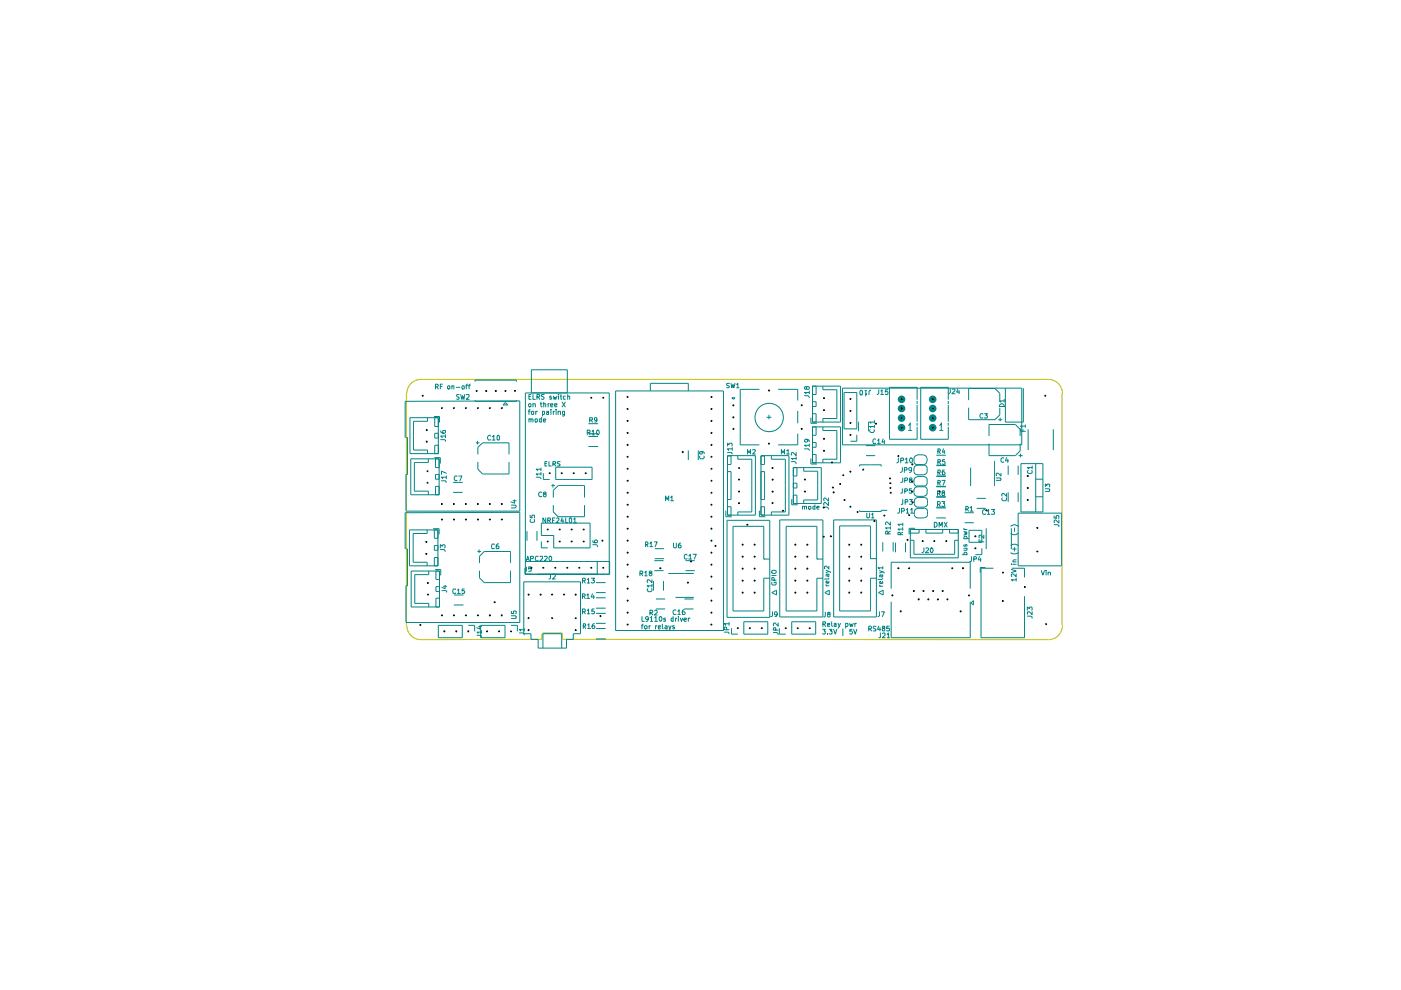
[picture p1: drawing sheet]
<svg xmlns="http://www.w3.org/2000/svg" width="297mm" height="210mm" viewBox="0 0 297 210" stroke-linecap="round" stroke-linejoin="round" font-family="sans-serif">
<path d="M86.2 83.4v49.2M89.2 80.4h133M89.2 80.4a3 3 0 0 0-3 3M222.3 80.4a3 3 0 0 1 3 3M225.2 83.4v49.2M86.2 132.6a3 3 0 0 0 3 3M114.9 134.5v1.1h-25.7M115.3 134.2h3.5M115.3 134.2l-.4 .4M118.9 134.2l.4 .4M119.3 134.5v1.1h102.9M225.3 132.6a3 3 0 0 1-3 3" fill="none" stroke="#c2c200" stroke-width=".21"/>
<g fill="none" stroke="#008484" stroke-width=".21">
<path d="M177.4 82.6v6.1M178.2 81.9v7.6M178.6 82.3h38v12h-38zM179 90.9v-7.7h2.7v7.7M182 89.4v2M182.4 82.8h.1a.53 .53 0 0 1 .4 .4 .53 .53 0 0 1-.3 .6l-.3-.4zM183.3 82.8h.5M183.6 82.8v1l.2-.4M184.1 89.4v2M184.5 91.1l-.1 .3 .2 .3h.5l.3-.3-.1-.3M184.5 98.6h2.3v.3M184.7 82.8h-.3l-.2 .2v.8"/>
<path d="M185.4 90.4h-1l.2 .3M185.4 89.5h-1l.2 .2M185.4 89.2v.5M185.4 90.2v.5M188.6 82.1h5.8M195.2 82.1h5.9v2.7M201.5 82.5v.7l-.4 .3M201.9 82.5h.3l.3 .2-.7 .8h.7M203.1 82.5l-.3 .6h.6M203.3 82.8v.7M205.4 86.4v2.6h5.6l1-1v-1.6M205.4 84.8v-2.4h5.6l1 1v1.4"/>
<path d="M208.4 87.8l-.4-.1a.55 .55 0 0 0 0 .9h.4M208.8 87.7h.5l-.3 .4 .3 .1v.4h-.5M209.7 94.1v2.5M211.6 89h.9M211.9 85.9l.6-.3 .4 .3v.3h-1zM212.1 88.6v.7M212.9 85h-1l.3 .3M212.9 84.7v.6M213.2 82.3v7.2h3.8v-7.2M216 96.6h.8M216.3 91l-1-1h-5.6v2.5M216.3 95.6l-1 1"/>
<path d="M216.4 90.9v.5h1M216.4 96.2v.7M216.9 91.1v.3M217.4 90.3h-1l.2 .3M217.4 90.1v.5M204 117.6h1M204.4 112.7l.6 .2-.5 .1 .5 .2-.6 .3M204.4 112l.1 .3M204.4 116.2h.6M204.4 114.2h1M204.4 112.3h.6M204.4 117.6v-.3l.1-.2 .4 .1v.4"/>
<path d="M204.4 115.5v.2l.3 .1 .2-.4 .1 .2-.1 .2M204.4 114.2v-.2l.1-.3 .4 .1v.4M204.5 110.8h2M204.9 116.2v.5h-.5M205.5 112.4h2.7v2.6h-2.7zM205.7 119.2v5.6M206 118v.9l-.1 .1h-.3M206.5 118.5h.5v-.4l-.5-.1v1M207.1 107.8h1.9M207.6 114.4v.5h1M207.7 118l-.3 .7h.6M207.9 118.4v.6"/>
<path d="M208 114.6v.3M208.2 116.2v1.4h-1.4M208.6 113.5v.6l-.8-.6h-.2l.1 .5M208.9 108.2l-.2-.2-.4 .3 .1 .7h.5M209.1 112v4.4M209.3 108.4l.3-.4v1.1M209.3 109.1h.6M210.2 108h.7l-.4 .5 .4 .1-.1 .5-.6-.1M214.3 117.2l.5 .2h.6l.5-.2M214.3 115.7l.5-.3h.6l.5 .3M214.3 113.1l.5 .3h.6l.5-.3M214.3 111.6a1 1 0 0 1 1.6 0"/>
<path d="M214.4 119.6h.1M214.4 112v4.4M214.7 116.4h.7M214.8 119.6h.6M214.8 119.1h.6M215.1 111.9v.8M215.1 116.1v.7M215.4 118.7h-.5l-.1 .2 .1 .2M215.9 108.8h9.2v11.2h-9.2zM223.5 111.3h.8l.2 .1v.3M223.5 109.4v.4l.5 .1-.1-.5h.6l-.1 .5M224.5 110.2v.7l-.7-.7-.3 .3 .1 .3"/>
<path d="M206.4 127.3v1M208.9 120.3h-1.1v1.1M210.6 120.5h-2.6v14.7h9.2v-8.8M214.4 120.7l1 .4-1 .3M214.5 120.5h2.7v1.9M215.4 122.9h-1l.4 .3M215.4 121.7v.6l-.6-.6-.4 .1 .1 .5M215.4 122.6v.6M217.8 130.6h.8l.2 .2v.3M217.8 129.4v-.7l.4 .3 .2-.3h.3l.1 .2-.1 .5M218.8 129.7v.6l-.6-.6h-.3v.5M220.8 121l.3 .9 .4-.9"/>
<path d="M221.8 121v.1M221.8 121.3v.6M222.2 121.4l.4-.1 .1 .6M222.2 121.3v.6"/>
</g>
<circle cx="191.1" cy="90.7" r=".8" fill="#008484"/>
<path d="M185.6 93.1a.52 .52 0 0 0-.5 .3 .52 .52 0 0 0 .1 .7l.4-.1M186.1 93.4l.2-.4v1.1M186.1 94.1h.6M187.3 93l-.3 .7h.6M187.5 93.4v.7M188.6 93.1h5.8M190.5 97.1v.9l-.4 .1M191 97.6h.5v-.5h-.5v1M191.9 97.4l.3-.3v1M191.9 98.1h.6M193 97.1h.3l.1 .2v.6l-.2 .2-.4-.4zM195.2 82.1v11" fill="none" stroke="#008484" stroke-width=".21"/>
<g fill="#008484">
<circle cx="191.1" cy="88.6" r=".8"/>
<circle cx="191.1" cy="86.6" r=".8"/>
<circle cx="191.1" cy="84.7" r=".8"/>
</g>
<g fill="none" stroke="#008484" stroke-width=".21">
<path d="M112.7 78.4h7.6v4.9h-7.6zM85.9 92.8v-7.7l24.3-.1v23.4h-24.1M86.1 92.8h.3v7.8h-.3v7.7M86.9 88.6h6v7.6h-6zM87.1 97.3h6v7.6h-6zM90.6 88.6v.7h-2.9v6.1h2.9v.8M90.8 97.3v.7h-2.9v6.1h2.9v.8M92 88.3h1.2v1.3M92.1 97h1.3v1.3M92.2 88.6v1.8h.7M92.3 82h.4l.2-.2-.1-.3-.5-.1v1.1M92.3 97.3v1.8h.8"/>
<path d="M92.6 82l.3 .5M92.9 91.9h-.7v1h.7M92.9 94.4h-.7v1.8M93.4 82h.3M93.4 93.2h.9l.2 .4M93.4 91.4l.1 .3 .8 .2 .2-.2-.1-.4-.5 .1v.3l.1 .2M93.8 81.4h-.4v1.1M94.5 92.5h-1.1l.4 .3M94.5 92.2v.6M95 81.9h.4l-.1 .6h-.3zM95.8 81.9h.4v.6M95.8 81.8v.7"/>
<path d="M96.7 82.1h.8M97.3 83.7h-.5v.3l.5 .2v.4h-.5M97.7 83.7l.2 1 .2-.8 .3 .8 .1-1M98 81.9h.4v.6h-.4zM98.8 81.8h.3M98.9 83.7h.6v.4l-.6 .6h.6M99.1 81.4l-.2 .2v.9M99.3 81.8h.4M99.7 81.4l-.2 .2v.9M100.7 80.9v-.3h8.8v.3M100.7 84.8v.3M100.9 93.9h.8"/>
<path d="M101.2 93.5v.7M101.3 96.4v-1.6l1-.9h5.6v2.5M101.3 98v1.5l1 1h5.6v-2.5M104 92.5l-.3-.2-.4 .4 .3 .6 .4-.1M104.4 92.6l.3-.3v1M104.4 93.3h.6M105.5 92.3l.4 .2-.1 .8h-.3l-.1-.2v-.6zM107.2 85.3l.5 .6h-1.1zM109.5 84.8v.3M112 87.2h.4M112.2 85.6l.4 .1v.5h-.4zM112.2 88.9h.4v.6"/>
<path d="M112.2 84.1h.3M112.2 88.8v.7M112.4 86.9h-.2v1M112.6 83.7h-.4v1h.4M112.6 88.9h.4v.6M112.7 87.2l.5 .1v.5h-.5zM113 83.7v1h.5M113 85.7h.5v.6M113 85.6v.7M113.5 88.8l.4 .1v.5h-.4zM113.6 87.2v.7M113.8 84.2h.5l.1-.2v-.3h-.6v1"/>
<path d="M113.9 87.2h-.2l-.1 .2M114.1 84.2l.3 .5M114.5 85.6h.4M114.7 99.5h-1l.2 .3M114.7 85.3v.8l.2 .2M114.7 99.2v.6M114.8 88.8l-.4 .1v.5h.4M114.8 88.5v1M115 87.8h.5l-.1-.6h-.4v1M115.2 89.2l.5-.1-.1-.3-.4 .1v.4l.2 .2 .2-.1M115.3 85.7h.4v.6M115.3 85.3v1"/>
<path d="M115.4 83.7h-.5v.4l.3 .1 .2 .2-.2 .3-.4-.1M115.5 98.3h.4M115.9 87.2h.4v.7M116 97.9h-.5v.9h.5M116.2 85.6v.7M116.3 87.5h-.4l.1 .4 .3-.1M116.4 97.9v.9h.5M116.5 85.6l-.3 .2M116.7 85.9h.5l-.1-.3-.4 .1v.4l.2 .2 .2-.1M116.8 86.9v.1M116.8 87.2v.7M116.9 84h-.3v.2l.4 .3-.2 .2-.2-.1"/>
<path d="M117.2 98.4l.5-.1v-.4h-.5v.9M117.3 84l.2 .7 .2-.5 .1 .5 .3-.7M117.3 87.2v.7M117.5 98.4l.3 .4M117.6 85.9h.5v-.3l-.5 .1v.4l.1 .2 .4-.1M117.6 87.2l-.3 .2M117.8 99.1v2.6M117.9 86.9v.1M117.9 87.2v.7M118.3 87.3h.5v.6M118.3 87.2v.7M118.4 83.7h.1"/>
<path d="M118.4 84v.7M118.8 97.9h-.6v.1v.3l.5 .1v.4h-.5M118.8 84h.3M118.9 83.7v.9l.2 .1M119.2 85.3l.7 1M119.7 87.8h-.4v-.6h.4v.9l-.2 .1-.2-.1M119.9 84l-.5 .1v.5h.5M119.9 85.3l-.7 1M120.4 84.1h.4v.6M120.4 83.7v1M124.5 91.7h.5l.1-.4-.6-.1v1M124.8 92.5h2"/>
<path d="M124.8 94.7h2M124.8 91.7l.3 .5M124.8 89.8h2M124.8 91.9h2M125 89.1l.6-.1v-.4h-.6v.9M125.3 89.1l.3 .4M125.5 91.4l.3-.2v1M125.5 92.2h.5M126.5 91.3l.2-.1a.55 .55 0 0 1 .4 .5 .55 .55 0 0 1-.4 .5l-.2-.4zM126.5 89l-.1 .2-.4-.1v-.5h.5v.7l-.4 .2M158.5 96.3v-1l.3 .7 .3-.7v1M159.4 97.4v11.1"/>
<path d="M159.6 95.4l.5-.1 .1 .2-.6 .8h.6M160.2 96.6v12.6M161.3 100h.8v5.9h-.8M163.5 96.7v.7h3v11.1h-3M165 82.5h4.1v2.4M165.7 96.3v-1l.3 .7 .3-.7v1M166.8 95.6l.3-.3v1M166.8 96.3h.6M167.8 97.9h.7l.3 .4M168.8 97.2h-1l.3 .3M168.8 95.9v.7l-.7-.7-.3 .2 .1 .4M168.8 96.9v.6"/>
<path d="M169 99.1v1.8h-.8M169.1 87.1v2.6M170.4 99.1v.8h3v6.1h-3v.8M170.6 83.9h.7l.3 .4M171 82.1l.2-.1 .4 .1-.2 .4h-.2l-.2-.1v-.4h-.3l-.1 .4 .1 .1 .3-.1M171.6 83.2h-1l.3 .3M171.6 82.9v.6M171.9 97.2v1.2h1.3M171.9 88.6v1.1h1.3M172.3 85.2h.7v1h-.7M172.3 87.7h.7v1.8M173 90.5v1.8h-.7v-1.8h5.9v7.6h-5.9"/>
<path d="M173 81.9v1.8h-.7M174.5 90.5v.8h2.9v6.1h-2.9M174.5 81.9v.7h2.9M177.4 88.7h-2.9v.8M178.2 81.9h-5.9v7.6h5.9M179 90.9h2.7M181.7 92.2v1.4h-1.4M183.6 96.6h2M183.6 94.5h2M184.5 98.6h-2.2v.3M186.3 82.6v.7l-.3 .4M186.7 82.9l.3-.3v1.1"/>
<path d="M186.7 83.7h.6M188.3 82.6h-.5l-.1 .5 .4-.1 .2 .1v.5h-.6M188.6 82.1v11M191.3 99.1v.7l-.4 .4M191.7 99.7h.5v-.6h-.5v1.1M192.5 90.2l.5-.4v1.5M192.5 91.3h.9M193.3 99.6l-.1 .1h-.4l-.1-.4 .1-.2 .5 .1v.7l-.5 .3M193.8 97.2v.6M193.8 99.9a.7 .7 0 0 0 .7 .7M193.8 97.8a.7 .7 0 0 0 .7 .7M194.4 82.1v2.7"/>
<path d="M194.4 85v.7M194.4 85.9v3.5M194.4 89.7v.6M194.4 90.5v2.6M194.4 96.4h1.4M194.5 98.7a.7 .7 0 0 0-.7 .7v.5M194.5 96.5a.7 .7 0 0 0-.7 .7M195.8 96.5l.5 .2 .2 .5M196.5 97.8l-.2 .5-.3 .2h-1.6M196.6 97.2v.6M198.5 98.6h2M198.5 96.5h2"/>
<path d="M198.6 98.7h1.9M198.9 95.7h.4l.1-.5h-.5v1M198.9 98l.5-.1v-.3l-.1-.1h-.4v1M199 95.7l.4 .5M199.1 98l.3 .5M200 95.2l-.2 .6h.6M200.2 99.7h-.2l-.2 .2v.7h.5l.1-.4-.3-.2-.3 .2M200.2 95.5v.7M200.3 97.5h-.4l-.1 .4h.5v.5h-.5M205.8 99.1v3.9M209.7 96.6h5.6M210.9 97.7v5.3"/>
<path d="M212.8 97.1l-.2-.1-.4 .3v.5l.4 .2h.2M213.4 97l-.2 .7h.6M213.7 97.4v.6M213.8 98.7v2M215.9 98.7v2M216.3 91v1.5M216.3 94.1v1.5M216.5 98.3h4.6v10.2h-4.6zM218 99.7a.42 .42 0 0 0 0 .6 .42 .42 0 0 0 .6 0l.2-.1-.1-.5M218 91v4.4M218.8 99.1h-1l.4 .3M218.8 98.8v.6"/>
<path d="M219.6 98.3v10.2M223.3 91v4.4M85.9 116.4v-7.7l24.3-.1v23.4h-24.1M86.1 116.4h.3v7.8h-.3v7.7M86.8 112.4h6v7.6h-6zM90.6 112.4v.7h-3v6.1h3v.8M91.8 112.1h1.3v1.2M92.1 115.7h.7M92.1 112.4v1.7h.7M93.1 100.6h-.8v1h.8M93.1 103.1h-.8v1.8M93.4 116.5h.7l.3 .4"/>
<path d="M93.4 116.2v-.7l.4 .3v-.2l.4-.1 .2 .2-.1 .5M93.6 101.9h.9l.1 .4M94.6 101.2h-1l.3 .3M94.6 100.3l-1-.4v.7M94.6 100.9v.6M96.1 102.3h2M96.1 104.4h2M96.9 101l-.4-.1-.2 .3v.5l.3 .2h.3M97.3 100.9h.6l-.4 1M101.2 116.9h.8M101.6 116.5v.8M101.7 119.4v-1.5l1-1h5.6v2.5"/>
<path d="M104.8 115.5l-.2-.2a.61 .61 0 0 0-.2 1l.4-.1M105.7 115.3h-.2l-.3 .3v.6l.5 .1v-.5l-.3-.1-.2 .2M108.4 107.1h.9l.1 .2-.2 .4h-.8M108.8 106.2h.6M109.1 106v.7l-.8-.3M113.7 101.2h.7l.3 .3M114.7 100.5h-1l.2 .3M114.7 100.2v.6M114.9 104.4a.47 .47 0 0 0-.7 .4 .47 .47 0 0 0 .7 .4M115.2 100.3v1.4h1.4M115.4 104.7l-.2-.1 .2-.3 .4 .2-.1 .2h-.3l-.2 .2 .2 .4 .4-.1-.2-.5M116.9 103h.8"/>
<path d="M117.2 102.6v.8M117.3 105.5v-1.5l1-1h5.6v2.5M117.3 107.1v1.4l1 1.1h5.6v-2.5M161.3 109.2v-12.6h6v12.6M167.9 105.8v1.2h1.2M168.2 105h.8v1.8h-.8v-7.7h5.9v7.7M168.2 102.4h.8v1.1h-.8M174.6 107.5h.8l.3 .4M175.7 106.5v.7l-.7-.7-.4 .3 .1 .3M175.7 105.6v.7l-.7-.7-.4 .1 .1 .5M184.5 118.4h.1M184.5 118.4v-6.9h-6.5v18h6.5v-6.9h1.3"/>
<path d="M184.5 118.4h1.3M185.8 110.2v20.6M187.2 115v1.9M188.3 113.2v-.5l-.5-.1v.6h1M188.8 111.9h-1l.2 .3M188.8 110.7v.6l-.8-.6-.2 .2v.4M188.8 112.6l-.5 .3M188.8 111.7v.5M189.4 115v1.9M189.9 115.1v2M190.7 107.8v.7l-.1 .3h-.3M190.9 113.4l-.1-.5h-.3l-.1 .5h1"/>
<path d="M191.1 108.4l.6-.1v-.4l-.1-.1h-.5v1M191.3 103.6v.9l-.3 .1M191.4 112.2h-1l.2 .2M191.4 111.2h-1l.2 .3M191.4 105.9v.9l-.1 .1h-.2M191.4 101.3v.7l-.2 .3h-.2M191.4 112.9l-.5 .2M191.4 110.9v.6M191.4 111.8v.6M191.8 101.9l.6-.1v-.4l-.6-.1v1M191.8 104.1h.5l.1-.3-.2-.2h-.4v1M191.9 106.4h.5v-.4l-.5-.1v1"/>
<path d="M192 115.1v2M192.2 108.1l.2-.3v1M192.2 108.8h.5M192.8 105.9h.6l-.3 .4h.2l.1 .2-.1 .4-.5-.1M193 101.8l-.2-.1v-.3l.5-.1v.4l-.5 .2v.3l.5 .1v-.4l-.1-.1M193 112.3h10.2v6h-10.2zM193 114.6h.8v2.9h8.6v-2.9h.8M193.1 108.1l.2-.3v1M193.1 108.8h.6M193.3 103.6h-.5v.5l.4-.1 .1 .1v.5l-.5-.1M193.8 101.8v.6M193.8 103.9v.6"/>
<path d="M193.8 104.5a.7 .7 0 0 0 .7 .7M193.8 102.4a.7 .7 0 0 0 .7 .7M193.9 106.2v.6M193.9 108.5v.6M193.9 109.1a.7 .7 0 0 0 .7 .7M193.9 106.8a.7 .7 0 0 0 .7 .7M194 112h-1.2v1.3M194.4 101h1.5M194.4 105.2h1.5M194.5 101.1a.7 .7 0 0 0-.7 .7M194.5 103.2a.7 .7 0 0 0-.7 .7M194.5 105.5h1.7l.4 .3v1.1l-.1 .4-.5 .2"/>
<path d="M194.5 107.8h1.7l.4 .3v1.1l-.1 .3-.5 .3M194.5 107.5h1.5M194.5 109.8h1.5M194.6 107.8a.7 .7 0 0 0-.7 .7M194.6 105.5a.7 .7 0 0 0-.7 .7M194.9 112.3v.7h-1.9M195.9 116.2v.7l-.4 .3M195.9 101.1l.5 .2 .2 .5M196.3 116.2h.3l.3 .3-.7 .7h.7M196.3 112.3v.7h3.6v-.7M196.6 103.9v.6M196.6 104.5l-.2 .5-.5 .2"/>
<path d="M197.3 116.2h.2a.55 .55 0 0 1 .3 .5 .55 .55 0 0 1-.3 .5l-.3-.4zM198.1 110.7h.4l.2 .3v.5l-.4 .3h-.2zM198.5 107.5h2M198.5 109.8h2M198.5 107.7h2M198.5 101h2M198.5 105.4h2M198.6 100.9h1.9M198.8 106.9h.4l.2-.4-.2-.2h-.4v1.1M198.8 104.6h.5v-.5h-.5v1M198.9 100.2l.5-.1-.1-.4h-.4v1M199 106.9l.4 .5"/>
<path d="M199 104.6l.4 .5M199 100.2l.4 .5M199.1 111.8v-1.1l.3 .7 .4-.7v1.1M199.7 106.3h.6l-.3 .5h.3v.5h-.6M199.9 104.5l-.2-.2 .1-.2h.3l.2 .2-.1 .2-.4 .1v.5h.4l.1-.4-.2-.2M200.2 110.7l.6 1.1M200.8 110.7l-.6 1.1M201.3 112.3v.7h1.9M204.5 108.7h2M204.8 107.9h.3l.3-.3-.3-.2h-.3v1M205 107.9l.4 .5M205.7 107.7l.3-.3v1"/>
<path d="M205.7 108.4h.6M205.7 119.2h-16.8v5.6M207.1 105.7h1.9M211.2 101.3h.9l.1 .2-.1 .4h-.9M212.2 100.3v.6l-.6-.6-.4 .1 .1 .4M212.5 105.6l-.1 .2 .3 .4h.5l.2-.2-.1-.4M213.4 104.6v.6l-.6-.6h-.3v.6M213.8 104.4v2M215.9 104.4v2M219.6 101.6h1.5M219.6 105.3h1.5M221.6 103.6l1 .1v.4l-1 .1"/>
<path d="M221.6 103.2v-.6l.4 .4 .1-.4 .5 .1-.1 .5M87.2 121.1h6v7.6h-6zM90.9 121.1v.7h-3v6.1h3v.8M92.3 120.7h1.1v1.3M92.4 121.1v1.8h.8M92.9 132.6h5.1v2.6h-5.1zM93.2 124.4h-.8v1h.8M93.2 126.8h-.8v1.9M93.7 125.2h.8l.2 .1v.3M94 124.3h.7M94.4 124.1v.7l-.7-.3M96.2 126.2h2.1"/>
<path d="M96.2 128.3h2.1M96.6 125l-.5-.1-.1 .4 .1 .5 .5-.1M97 125.1l.3-.2v.9M97 125.8h.6M98.4 124.9h-.4l-.1 .4 .5-.1 .1 .2-.1 .4-.5-.1M99.3 132.6h1.3M101.7 121v1.5l1 1h5.6v-2.5M108.4 130.6h1v.5h-1M108.4 129.6v.4l.5 .1-.1-.5h.6v.5M112.6 134.4h-1.5v-11h12v11h-1.6M115.1 134.4h4M116.7 121.8v.8l-.3 .2"/>
<path d="M117.1 121.8h.6v.4l-.6 .6h.6M123.5 123.1h.5l.1-.4-.6-.1v1M123.5 129.7l.6-.1v-.3l-.2-.2h-.4v1M123.8 123.1l.3 .5M123.8 129.7l.3 .4M124.5 122.9l.3-.3v1M124.5 129.5l.3-.4v1M124.5 123.6h.5M124.5 130.1h.5M125.4 122.6h.6l-.3 .4h.3v.4l-.2 .2-.4-.1M126 129.1h-.5l-.1 .5 .4-.1 .2 .2v.4l-.6-.1M186.2 125.6l1.1-.5v1.1z"/>
<path d="M186.5 129.7v.9l-.3 .1M186.9 129.7h.6l-.4 1M188.9 127.6v7.6h16.8v-7.6M206.4 127.3l-.5 .5 .5 .5"/>
</g>
<circle cx="197.7" cy="90.7" r=".8" fill="#008484"/>
<path d="M199.1 90.2l.5-.4v1.5M199.1 91.3h.9M201.1 90.5v2.6h-5.9" fill="none" stroke="#008484" stroke-width=".21"/>
<g fill="#008484">
<circle cx="197.7" cy="88.6" r=".8"/>
<circle cx="197.7" cy="86.6" r=".8"/>
<circle cx="197.7" cy="84.7" r=".8"/>
</g>
<g fill="none" stroke="#008484" stroke-width=".21">
<path d="M117.8 99.1h7.7v2.6h-7.7M137.9 82.9v-1.6h8v1.6M145.9 95.5v2M148.1 95.5v2M148.4 96.7l-.1 .2 .3 .4h.5l.2-.4-.1-.2M148.7 95.8h.2v.4l-.5 .1v-.5h.7l.2 .4M154.2 95.9h.9l.1 .4M154.2 94.6v-.6l.4 .3 .1-.3h.5v.6M154.2 96.7h.8v1.8h-.8M154.2 100h.8v5.9h-.8M154.7 81.3l-.6 .1v.3l.6 .3-.2 .2h-.4M155 81.3l.2 .9 .2-.7 .2 .7 .2-.9"/>
<path d="M155.2 84.3h.6l-.3 .4zM155.2 95.2h-1l.3 .3M155.2 94.9v.6M156.2 81.5l.2-.2v.9M156.2 82.2h.5M156.4 96.7v.7h3M160.2 96.6h-6v12.6h6M161 82.5h-4.1v11.8h4.1M161.3 96.7h.8v1.8h-.8zM162.5 88.5h1M163 88v.9M169.1 91.9v2.4h-4.1"/>
<path d="M170.6 95.2h.8l.2 .3M171 93.1l.2 .5-.1 .1h-.4l-.1-.3 .1-.3 .8 .2 .1 .3M171.6 94.4h-1l.3 .3M171.6 94.1v.6M172.3 93.8h.7v1h-.7M172.3 96.4h.7v1.7M172.3 90.5v7.6M174.5 97.4v.7M194.4 98.6h1.5M195.9 98.6l.5 .2 .2 .5M196.6 99.3v.6M196.6 99.9l-.2 .5-.5 .2"/>
<path d="M201.1 85v.7M201.1 85.9v3.5M201.1 89.7v.6M92.1 115.7v1h.7v-1M92.8 118.2h-.7v1.8M111.4 119h17.9v2.8h-18v-1.4M111.6 119l.3-1.1 .3 1.1M111.6 118.6h.5M111.7 112.6v2M112.4 109.2v.5l.4 .1v-.6h.5v.6M112.5 110.2l-.1 .4 .2 .1h.6l.1-.1v-.4M112.5 118.4h.6v-.4l-.6-.1v1.1"/>
<path d="M113.8 112.6v2M114.1 118l-.4-.1-.2 .3v.5l.2 .2 .2 .1 .2-.2M114.5 118l.4-.1 .1 .5-.6 .6h.6M114.8 114.8v1.4h1.3M114.8 110.9h10.3v5.3h-7.7v-2.7h-2.6zM115.5 118l.4-.1 .1 .3-.6 .8h.6M115.7 109.8v1l-.6-1v1M116.1 110.3h.5l.1-.3-.1-.2h-.5v1M116.4 110.3l.3 .5M116.5 118l.1-.1a.52 .52 0 0 1 .4 .5 .52 .52 0 0 1-.4 .6l-.2-.5zM117.1 110.3h.4M117.7 109.8h-.6v1"/>
<path d="M118 109.9h.5v.3l-.6 .6h.6M119.2 109.8l-.3 .7h.6M119.3 110.2v.6M119.9 109.8v1h.5M120.9 109.8l.3 .2v.7l-.2 .1-.3-.1v-.7zM121.6 110.1l.3-.3v1M121.6 110.8h.6M125.7 115.5h.7l.3 .4M125.7 114.6v.3l.3 .2h.5l.2-.4-.2-.2-.5 .2 .1 .4h.2M126.6 119v2.8M136.9 115.5l.5-.1v-.3l-.2-.2h-.3v1M137 115.5l.4 .4"/>
<path d="M137.8 115.2l.3-.3v1M137.8 115.9h.6M138.7 114.9h.6l-.4 1M138.7 118.9h2M138.8 118.4h2M138.8 116.3h2M141.1 106.2v-1l.3 .7 .4-.7v1M142.2 105.5l.3-.3v1M142.2 106.2h.6M142.8 115.1v.9l.2 .2 .4-.1v-1M144.3 115.1a.64 .64 0 0 0-.4 1.1h.4l.1-.5-.2-.1-.4 .1M145.3 118.9h2"/>
<path d="M145.7 117.7l-.3-.2-.3 .3 .1 .6h.5M146 117.9l.4-.4v1M146 118.5h.6M146.9 117.5h.7l-.4 1M153.9 108.3v1.3h1.3M154.1 110.3h9.1v20.6h-9.1zM154.2 107.4h.8v1.8M159.4 108.5h-3v.7M161 108.3v1.3h1.3M161.9 118.5h.1M161.9 118.5v-6.9h-6.5v17.9h6.5v-6.9h1.3M161.9 118.5h1.3"/>
<path d="M162.1 109.2v-1.8h-.8v1.8h6M163.5 108.5v.7M165.3 110.2h9.2v20.6h-9.2zM168.2 106.8h5.9M170.1 107.4h.5v.5M170.1 107.4v.5M170.6 107.4h.4v.5M171.4 107.4h.5l-.1 .5h-.4zM172.8 107v.9h-.4l-.1-.5h.5M173.2 107.6l.5-.1-.1-.1h-.4v.5h.4M173.2 118.5h.1M173.2 118.5v-6.9h-6.5v17.9h6.5v-6.9h1.3"/>
<path d="M173.2 118.5h1.3M182.3 108.2v.3h4.5v-.3h1.3M183.8 108.8v.9l.1 .1 .5-.2v-.8M184.8 109.1l.2-.3v1M184.8 109.8h.5M185.8 110.2h-9v20.6h9M194.4 103.2h1.7l.3 .2 .2 .5M194.4 100.7h1.5M196.6 101.8v.6M196.6 102.4l-.2 .5-.3 .1h-1.7M198.5 103.2h2M198.5 105.3h2"/>
<path d="M198.5 103.1h2M198.9 102.4h.4l.1-.5h-.5v1M199 102.4l.4 .5M199.7 101.9h.7l-.4 1M100.6 132.6v1.3M101.1 134.7h.7l.3 .3M101.5 132.8h.6M101.7 132.7v.6l-.6-.2M101.9 132.6h5.2v2.6h-5.2zM102.1 134h-1l.3 .3M102.1 133.7v.6M108.3 132.6h1.4v1.3"/>
<path d="M110.1 134.2h.8l.2 .4M111.1 133.5h-1l.3 .3M111.1 133.3v.5M111.4 121.8v-38.5h17.8v38.5M111.6 120.2v.8l-.3 .1M112.6 134.4v1.2h1.5v1.8h6v-1.8h1.4v-1.2M112.6 120.2h-.5v.4h.5l-.1 .5-.4-.1M115.1 134.4v3M119.1 134.4v3M123.5 126.4h.4l.2-.3-.6-.2v1M123.7 132.8h.4l.1-.5-.5-.1v1.1M123.8 126.4l.3 .5"/>
<path d="M123.8 132.8l.4 .5M124.4 126.2l.3-.3v1M124.4 126.9h.6M124.6 132.5l.3-.3v1.1M124.6 133.3h.6M125.6 125.9l-.2 .7h.6M125.9 126.2v.7M126 132.2l-.3 .1-.2 .8 .2 .2 .4-.2-.1-.4h-.4l-.1 .1M126.4 123.5h2M126.4 125.6h2M126.4 126.7h2M126.4 128.9h2"/>
<path d="M126.4 133.3h2M126.4 130h2M126.4 132.2h2M126.4 135.5h2M130.5 133.7h.1M130.5 133.7v-50.8h22.9v50.8M130.5 133.7h22.9M135.7 121.6h.5l.1-.4-.6-.1v1M135.9 121.6l.4 .5M136 132.7h.4M136.1 130.7v1h.5M136.4 132.3l-.3 .2v.8"/>
<path d="M136.6 132.8l.2-.1h.3l.1 .5-.2 .1h-.3zM136.7 121.3l.3-.2v1M136.7 122.1h.5M137.3 124.8a.51 .51 0 0 0 .2 .7 .51 .51 0 0 0 .7-.3l-.1-.4M137.5 131.1l-.1 .2h-.4l-.1-.2v-.2l.4-.2a.7 .7 0 0 1-.1 1h-.2M137.6 132.7v.6M137.8 130l.5-.1 .1-.3-.2-.2h-.4v1M137.8 121.5l-.2-.2 .2-.2 .4 .1-.1 .3h-.3l-.2 .2 .2 .4 .4-.2v-.2l-.2-.2M137.9 131l.2-.3v1M137.9 132.7l-.3 .1M137.9 131.7h.5M138.1 130l.3 .4"/>
<path d="M138.2 124.2h-1l.4 .3M138.2 122.9v.6l-.6-.6h-.3v.6M138.2 123.9v.6M138.6 123.2v2M138.7 121h2M138.8 131l.3-.3v1M138.8 129.5l.1-.1h.3l.1 .1v.4l-.6 .5h.6M138.8 131.7h.6M139 132.7v.6M139.1 127h1.9M139.1 129.1h1.9M139.2 132.7l-.2 .1"/>
<path d="M139.6 133l.4-.1v-.2h-.4v.6h.4M139.8 130.8l.2-.1a.54 .54 0 0 1 .4 .5 .54 .54 0 0 1-.4 .5l-.2-.4zM140.4 132.3v.9l.2 .1M140.7 123.2v2M141 132.7h.4v.6M141.1 131.1h-.3l-.1 .1 .4 .2v.3h-.4M141.4 132.9h-.3l-.2 .2 .2 .2h.3M141.7 121.6h5.4M141.8 132.7l.2 .6M142.3 132.7l-.3 .9-.2 .1M142.7 131.1h-.4v.6h.4M142.7 130.7v1"/>
<path d="M143 132.7h-.4v.2l.5 .3-.2 .1h-.3M143.2 126.7h3.9M143.2 131.1v.6M143.3 129.4l-.2-.1-.4 .2v.5l.2 .3 .4-.1M143.5 131.1l-.3 .1M143.7 129.6l.3-.3v1M143.7 130.3h.5M143.8 130.7v.1M143.8 131.1v.6M144.2 131.1l.3 .6 .2-.6M145 131.4l.5-.1v-.2h-.4l-.1 .1v.4l.2 .1h.3M145.1 129.3l-.4 .2v.7l.4 .1 .2-.2-.2-.4h-.4v.2"/>
<path d="M145.1 127h1.9M145.1 129.1h1.9M145.3 121h2M145.9 131.1v.6M146.3 131.1h-.3l-.1 .1M153.4 133.7h.1M153.6 134h.8l.2 .4M154.1 133.5v-.4l-.2-.2-.3 .1v.5h1M154.6 132.2h-1l.2 .4M154.6 132v.6M155.1 133.2v1.3h1.3M157.7 131.8h5.1v2.7h-5.1z"/>
<path d="M163.6 123.4v.5l.2 .1h.6l.2-.1v-.5h-.5v.2M163.6 121.1l.1-.1a.64 .64 0 0 1 .9 .1v.3a.59 .59 0 0 1-1-.1zM163.6 125.6l1-.5v1.1zM163.6 122h1M163.8 129.7v.8l-.2 .2h-.2M164 134.1h.7l.3 .4M164.1 123v-.4l-.1-.2-.4 .1v.5h1M164.5 133.6v-.4l-.4-.1-.1 .5h1M164.8 130.1l-.4 .3-.2-.1v-.4l.4-.2 .2 .3-.2 .6-.3 .1M165 132.1v.7l-.7-.7-.3 .2 .1 .4M165.2 133.2v1.3h1.4M167.9 131.8h5v2.7h-5z"/>
<path d="M174.4 133.4h.6l-.3 .4 .3 .1v.5h-.6M174.5 132.3h.4l.2-.1-.1-.4h-.5v1M174.7 132.3l.4 .5M174.9 125.6l.9-.5v1.1zM175 129.8v.8l-.1 .2h-.3M175.1 124l.2 .2M175.1 120.9l.9 .3 .1 .2M175.1 124.2h.6M175.3 121.8l.1 .3 .2 .2 .1-.1v-.4h-.5l-.1 .4M175.5 132.5l.4-.1v-.2h-.4v.6h.4M175.5 134.4v.1M175.7 130.2l-.2-.1v-.2h.5l-.1 .3-.4 .1 .1 .5 .4-.1v-.4l-.2-.1"/>
<path d="M175.7 123.2v.4h-.6v-.4h.2l.2 .4M175.7 122.6v.2h-.9M175.7 120.1v.5l-.5-.5h-.4l.1 .5M175.7 121.2l-.6 .2M175.8 133.4h.6l-.3 .4 .3 .1v.5h-.6M176.3 131.8v.9l.2 .1M176.8 133.4l.3 1.1 .3-1.1M176.8 132.2h.5v.6M177.3 132.4l-.5 .1v.3h.5M177.7 132.2l.2 .6M178.2 132.2l-.5 1M178.7 133.3v1.5"/>
<path d="M179.3 132.8h.4v-.6h-.4v1M180.1 132.2l.2 .6 .2-.5 .1 .5 .3-.6M180.6 133.4h-.4l-.1 .5 .5-.1 .1 .2-.1 .4h-.5M181 133.4l.3 1.1 .4-1.1M181.2 132.2v.6M181.6 132.2h-.3l-.1 .1M184.2 133.3h.5v-.5h-.5v1M184.5 133.3l.3 .5M185.7 132.8h-.4l-.2 .2 .2 .3h.3v.5h-.5M186.3 132.8l-.2 .6h.6M186.5 124l.2 .3M186.5 121l.9 .3 .1 .2"/>
<path d="M186.5 124.3h.7M186.6 133.1v.7M186.7 134.2v.9l-.4 .1M186.7 121.9l.1 .4h.3v-.4M187.1 123.3v.4h-.5v-.4h.1l.1 .4M187.1 134.4l.4-.2 .2 .3-.6 .7h.6M187.2 122.7l-.2 .2h-.8M187.2 121.9h-.6v.4M187.2 120.4h-1l.2 .2M187.2 121.2l-.7 .3M187.2 120.1v.5M187.3 133.2l-.2-.1v-.3h.5v.3l-.5 .2 .1 .5 .4-.1v-.4l-.2-.1"/>
<path d="M188.1 134.5l.3-.3v1M188.1 135.2h.5M188.5 132.8h-.5v.5l.5-.1v.6l-.5-.1"/>
<circle cx="163.1" cy="88.5" r="3"/>
</g>
<g fill="#000">
<path d="M89.5 83.7l.3 .2-.1 .2-.3-.2zM90.4 91l.3 .2-.1 .2-.3-.2zM90.4 93.5l.3 .1-.1 .2-.3-.2zM90.5 99.7l.4 .2-.2 .2-.3-.2zM93.6 86.3l.3 .2-.1 .2-.3-.2zM96.1 86.3l.3 .2-.1 .2-.3-.2zM98.7 86.3l.3 .2-.1 .2-.3-.2zM101 82.7l.3 .2-.1 .2-.4-.2zM101.2 86.3l.3 .2-.1 .2-.3-.2zM103 82.7l.3 .2-.1 .2-.3-.2zM103.8 86.3l.3 .2-.1 .2-.4-.2zM105 82.7l.3 .2-.1 .2-.3-.2z"/>
<path d="M106.3 86.3l.3 .2-.1 .2-.3-.2zM107.1 82.7l.3 .2-.1 .2-.4-.2zM109.1 82.7l.3 .2-.1 .2-.3-.2zM125.3 84.1l.3 .2-.1 .2-.4-.2zM127.8 84.1l.3 .2-.1 .2-.3-.2zM133 84l.3 .2-.1 .1-.3-.1zM133 86.5l.3 .2-.1 .2-.3-.2zM133 89.1l.3 .1-.1 .2-.3-.2zM133 91.6l.3 .2-.1 .2-.3-.2zM133 94.1l.3 .2-.1 .2-.3-.2zM133 96.7l.3 .2-.1 .1-.3-.1zM133 99.2l.3 .2-.1 .2-.3-.2z"/>
<path d="M144.6 95.7l.4 .1-.1 .2-.4-.2zM150.7 99.2l.4 .2-.2 .2-.3-.2zM150.7 96.7l.4 .2-.2 .1-.3-.1zM150.7 94.1l.4 .2-.2 .2-.3-.2zM150.7 91.6l.4 .2-.2 .2-.3-.2zM150.7 89.1l.4 .1-.2 .2-.3-.2zM150.7 86.5l.4 .2-.2 .2-.3-.2zM150.7 84l.4 .2-.2 .1-.3-.1zM155.4 85.7l.3 .2-.1 .2-.3-.2zM155.4 90.7l.3 .2-.1 .2-.3-.2zM155.4 88.3l.3 .2-.1 .2-.3-.2zM156.6 99l.3 .2-.1 .2-.3-.2z"/>
<path d="M162.9 82.6l.3 .2-.1 .2-.3-.2zM162.9 93.9l.3 .2-.1 .2-.3-.2zM163.7 99l.3 .2-.1 .2-.3-.2zM169.9 90.7l.3 .2-.1 .2-.3-.2zM169.9 85.7l.3 .2-.1 .2-.3-.2zM174.6 95.4l.3 .2-.1 .2-.3-.2zM174.6 92.9l.3 .1-.1 .2-.3-.2zM174.6 84.2l.3 .2-.1 .2-.3-.2zM174.6 86.8l.3 .2-.1 .1-.3-.1zM176.3 97.9l.3 .1-.1 .2-.3-.2zM180.2 92l.3 .2-.1 .2-.3-.2zM180.2 89.5l.3 .2-.1 .2-.3-.2z"/>
<path d="M180.2 86.9l.3 .2-.1 .2-.3-.2zM180.2 84.4l.3 .2-.1 .2-.3-.2zM180.2 99.8l.3 .2-.1 .2-.3-.2zM182.9 99.4l.3 .2-.1 .2-.3-.2zM185.6 89.6l.3 .2-.1 .2-.3-.2zM190.4 96.5l.3 .2-.1 .2-.3-.2zM191 90.5l.4 .2-.2 .2-.3-.2zM191 88.5l.4 .1-.2 .2-.3-.2zM191 86.4l.4 .2-.2 .2-.3-.2zM191 84.5l.4 .2-.2 .2-.3-.2zM193.3 98.3l.3 .2-.1 .2-.3-.2zM197.6 90.5l.4 .2-.1 .2-.4-.2z"/>
<path d="M197.6 88.5l.4 .1-.1 .2-.4-.2zM197.6 86.4l.4 .2-.1 .2-.4-.2zM197.6 84.5l.4 .2-.1 .2-.4-.2zM221.5 83.7l.3 .2-.1 .2-.3-.2zM90.3 114.7l.3 .2-.1 .2-.3-.2zM90.3 117.2l.3 .2-.1 .2-.3-.2zM90.5 102.2l.4 .2-.2 .2-.3-.2zM93.6 110l.3 .2-.1 .1-.3-.1zM93.6 106.7l.3 .1-.1 .2-.3-.2zM96.1 110l.3 .2-.1 .1-.3-.1zM96.1 106.7l.3 .1-.1 .2-.3-.2zM98.7 110l.3 .2-.1 .1-.3-.1z"/>
<path d="M98.7 106.7l.3 .1-.1 .2-.3-.2zM101.2 110l.3 .2-.1 .1-.3-.1zM101.2 106.7l.3 .1-.1 .2-.3-.2zM103.8 110l.3 .2-.1 .1-.4-.1zM103.8 106.7l.3 .1-.1 .2-.4-.2zM106.3 110l.3 .2-.1 .1-.3-.1zM106.3 106.7l.3 .1-.1 .2-.3-.2zM116 114.6l.3 .2-.1 .2-.3-.2zM116 112.1l.3 .2-.1 .2-.3-.2zM116.5 100.1l.3 .2-.1 .2-.4-.2zM118.6 114.6l.3 .2-.1 .2-.3-.2zM118.6 112.1l.3 .2-.1 .2-.3-.2z"/>
<path d="M119 100.1l.3 .2-.1 .2-.3-.2zM121.1 114.6l.3 .2-.1 .2-.3-.2zM121.1 112.1l.3 .2-.1 .2-.3-.2zM121.5 100.1l.3 .2-.1 .2-.3-.2zM123.6 114.6l.4 .2-.1 .2-.4-.2zM123.6 112.1l.4 .2-.1 .2-.4-.2zM124.1 100.1l.3 .2-.1 .2-.3-.2zM127.6 114.5l.3 .1-.1 .2-.3-.2zM133 101.8l.3 .1-.1 .2-.3-.2zM133 104.3l.3 .2-.1 .2-.3-.2zM133 106.8l.3 .2-.1 .2-.3-.2zM133 109.4l.3 .2-.1 .1-.3-.1z"/>
<path d="M133 111.9l.3 .2-.1 .2-.3-.2zM133 114.5l.3 .1-.1 .2-.3-.2zM133 117l.3 .2-.1 .2-.3-.2zM133 119.5l.3 .2-.1 .2-.3-.2zM146.4 118.9l.3 .1-.1 .2-.3-.2zM150.7 101.8l.4 .1-.2 .2-.3-.2zM150.7 114.5l.4 .1-.2 .2-.3-.2zM150.7 111.9l.4 .2-.2 .2-.3-.2zM150.7 109.4l.4 .2-.2 .1-.3-.1zM150.7 106.8l.4 .2-.2 .2-.3-.2zM150.7 104.3l.4 .2-.2 .2-.3-.2zM150.7 119.5l.4 .2-.2 .2-.3-.2z"/>
<path d="M150.7 117l.4 .2-.2 .2-.3-.2zM151.6 115.6l.3 .1-.1 .2-.3-.2zM156.6 106.5l.3 .2-.1 .2-.3-.2zM156.6 104l.3 .2-.1 .2-.3-.2zM156.6 101.5l.3 .2-.1 .2-.3-.2zM157.3 117.8l.4 .2-.1 .2-.4-.2zM157.3 115.3l.4 .2-.1 .2-.4-.2zM158.4 111.1l.3 .2-.1 .1-.3-.1zM159.9 117.8l.3 .2-.1 .2-.3-.2zM159.9 115.3l.3 .2-.1 .2-.3-.2zM163.7 106.5l.3 .2-.1 .2-.3-.2zM163.7 104l.3 .2-.1 .2-.3-.2z"/>
<path d="M163.7 101.5l.3 .2-.1 .2-.3-.2zM165.9 108.1l.3 .2-.1 .2-.3-.2zM168.5 117.8l.3 .2-.1 .2-.3-.2zM168.5 115.3l.3 .2-.1 .2-.3-.2zM170.6 104l.3 .2-.1 .2-.4-.2zM170.6 101.5l.3 .2-.1 .2-.4-.2zM171.1 115.3l.3 .2-.1 .2-.3-.2zM171.1 117.8l.3 .2-.1 .2-.3-.2zM174.5 107.4l.3 .2-.1 .2-.3-.2zM174.5 113.6l.3 .2-.1 .2-.3-.2zM176.1 113.5l.3 .2-.1 .2-.4-.2zM176.5 103.2l.3 .2-.1 .2-.3-.2z"/>
<path d="M176.7 104.2l.3 .2-.1 .2-.4-.2zM178 102.4l.3 .2-.1 .2-.3-.2zM178.7 100.6l.3 .2-.1 .1-.3-.1zM178.9 105.8l.3 .2-.1 .2-.3-.2zM180 117.8l.3 .2-.1 .2-.4-.2zM180 115.3l.3 .2-.1 .2-.4-.2zM180.2 107.3l.3 .1-.1 .2-.3-.2zM181.7 108.4l.3 .1-.1 .2-.3-.2zM182.5 117.8l.3 .2-.1 .2-.3-.2zM182.5 115.3l.3 .2-.1 .2-.3-.2zM185.3 110.3l.3 .2-.1 .2-.3-.2zM187.4 109.1l.3 .2-.1 .2-.3-.2z"/>
<path d="M188.6 101.2l.3 .2-.1 .2-.3-.2zM188.7 103.3l.3 .2-.1 .2-.3-.2zM188.7 102.3l.3 .1-.1 .2-.3-.2zM188.8 104.3l.3 .2-.1 .2-.4-.2zM192.3 114.3l.3 .2-.1 .2-.3-.2zM192.7 109l.3 .2-.1 .2-.4-.2zM193.2 104l.4 .2-.2 .2-.3-.2zM193.3 101.9l.3 .2-.1 .2-.3-.2zM193.4 106.3l.3 .2-.1 .2-.3-.2zM195.5 114.5l.3 .2-.1 .2-.3-.2zM198 114.5l.3 .2-.1 .2-.3-.2zM199.1 104l.3 .2-.1 .2-.3-.2z"/>
<path d="M200.5 114.5l.3 .2-.1 .2-.3-.2zM206.7 116.1l.3 .1-.1 .2-.3-.2zM206.7 113.5l.3 .2-.1 .2-.3-.2zM209.1 108l.3 .2-.1 .2-.3-.2zM217.8 100.7l.3 .2-.1 .2-.3-.2zM217.8 103.3l.3 .2-.1 .2-.3-.2zM217.8 105.8l.3 .2-.1 .2-.3-.2zM219.8 116.7l.3 .2-.1 .2-.3-.2zM219.8 111.7l.3 .2-.1 .2-.3-.2zM89 132.3l.3 .2-.1 .2-.3-.2zM90.6 123.4l.3 .2-.1 .2-.3-.2zM90.6 125.9l.3 .2-.1 .2-.3-.2z"/>
<path d="M93.6 130.3l.3 .2-.1 .2-.3-.2zM94.1 133.7l.3 .2-.1 .1-.3-.1zM96.1 130.3l.3 .2-.1 .2-.3-.2zM96.6 133.7l.4 .2-.2 .1-.3-.1zM98.7 130.3l.3 .2-.1 .2-.3-.2zM99.2 133.7l.3 .2-.1 .1-.3-.1zM101.2 130.3l.3 .2-.1 .2-.3-.2zM103.2 133.7l.3 .2-.1 .1-.4-.1zM103.8 130.3l.3 .2-.1 .2-.4-.2zM104.8 127.5l.3 .2-.1 .2-.3-.2zM105.7 133.7l.3 .2-.1 .1-.3-.1zM106.3 130.3l.3 .2-.1 .2-.3-.2z"/>
<path d="M108.2 133.7l.4 .2-.2 .1-.3-.1zM112 130.9l.3 .2-.1 .2-.3-.2zM112 133.4l.3 .2-.1 .2-.3-.2zM112 125.9l.3 .2-.1 .2-.3-.2zM112.6 120.2l.3 .2-.1 .2-.4-.2zM114.5 125.9l.3 .2-.1 .2-.3-.2zM115.1 120.2l.3 .2-.1 .2-.3-.2zM117 125.9l.3 .2-.1 .2-.3-.2zM117 130.9l.3 .2-.1 .2-.3-.2zM117.6 120.2l.4 .2-.2 .2-.3-.2zM119.5 125.9l.3 .2-.1 .2-.3-.2zM120.2 120.2l.3 .2-.1 .2-.3-.2z"/>
<path d="M122 130.9l.3 .2-.1 .2-.4-.2zM122 133.4l.3 .2-.1 .2-.4-.2zM122 125.9l.3 .2-.1 .2-.4-.2zM122.7 120.2l.3 .2-.1 .2-.3-.2zM125.3 120.2l.3 .2-.1 .2-.4-.2zM127.2 130.5l.3 .1-.1 .2-.3-.2zM127.8 120.2l.3 .2-.1 .2-.3-.2zM133 122.1l.3 .2-.1 .1-.3-.1zM133 124.6l.3 .2-.1 .2-.3-.2zM133 127.2l.3 .1-.1 .2-.3-.2zM133 129.7l.3 .2-.1 .2-.3-.2zM133 132.2l.3 .2-.1 .2-.3-.2z"/>
<path d="M139.9 120.3l.3 .2-.1 .2-.3-.2zM145.7 123.3l.4 .2-.1 .2-.4-.2zM150.7 132.2l.4 .2-.2 .2-.3-.2zM150.7 129.7l.4 .2-.2 .2-.3-.2zM150.7 127.2l.4 .1-.2 .2-.3-.2zM150.7 124.6l.4 .2-.2 .2-.3-.2zM150.7 122.1l.4 .2-.2 .1-.3-.1zM156.3 133l.3 .2-.1 .2-.3-.2zM157.3 125.5l.4 .1-.1 .2-.4-.2zM157.3 122.9l.4 .2-.1 .2-.4-.2zM157.3 120.4l.4 .2-.1 .2-.4-.2zM158.9 133l.3 .2-.1 .2-.3-.2z"/>
<path d="M159.9 125.5l.3 .1-.1 .2-.3-.2zM159.9 122.9l.3 .2-.1 .2-.3-.2zM159.9 120.4l.3 .2-.1 .2-.3-.2zM161.4 133l.3 .2-.1 .2-.3-.2zM166.5 133l.3 .2-.1 .2-.3-.2zM168.5 125.5l.3 .1-.1 .2-.3-.2zM168.5 122.9l.3 .2-.1 .2-.3-.2zM168.5 120.4l.3 .2-.1 .2-.3-.2zM169 133l.3 .2-.1 .2-.3-.2zM171.1 125.5l.3 .1-.1 .2-.3-.2zM171.1 122.9l.3 .2-.1 .2-.3-.2zM171.1 120.4l.3 .2-.1 .2-.3-.2z"/>
<path d="M171.6 133l.3 .2-.1 .2-.3-.2zM180 125.5l.3 .1-.1 .2-.4-.2zM180 122.9l.3 .2-.1 .2-.4-.2zM180 120.4l.3 .2-.1 .2-.4-.2zM182.5 125.5l.3 .1-.1 .2-.3-.2zM182.5 122.9l.3 .2-.1 .2-.3-.2zM182.5 120.4l.3 .2-.1 .2-.3-.2zM189.1 126l.3 .2-.1 .2-.3-.2zM190.4 120.3l.3 .2-.1 .2-.3-.2zM190.9 129.4l.3 .2-.1 .2-.3-.2zM192.7 120.3l.3 .2-.1 .2-.4-.2zM193.7 125.1l.3 .2-.1 .2-.3-.2z"/>
<path d="M194.7 126.9l.3 .2-.1 .2-.3-.2zM195.7 125.1l.3 .2-.1 .2-.3-.2zM196.7 126.9l.3 .2-.1 .2-.3-.2zM197.7 125.1l.3 .2-.1 .2-.3-.2zM198.7 126.9l.4 .2-.1 .2-.4-.2zM199.8 125.1l.3 .2-.1 .2-.3-.2zM200.8 126.9l.3 .2-.1 .2-.3-.2zM201.8 120.3l.3 .2-.1 .2-.3-.2zM203.6 129.4l.3 .2-.1 .2-.3-.2zM204.1 120.3l.3 .2-.1 .2-.3-.2zM205.4 126l.3 .2-.1 .2-.4-.2zM212.5 121.2l.4 .2-.1 .2-.4-.2z"/>
<path d="M212.5 127.2l.4 .2-.1 .2-.4-.2zM217.2 124.3l.3 .2-.1 .1-.3-.1zM221.7 132.1l.3 .2-.1 .2-.3-.2z"/>
</g>
</svg>
